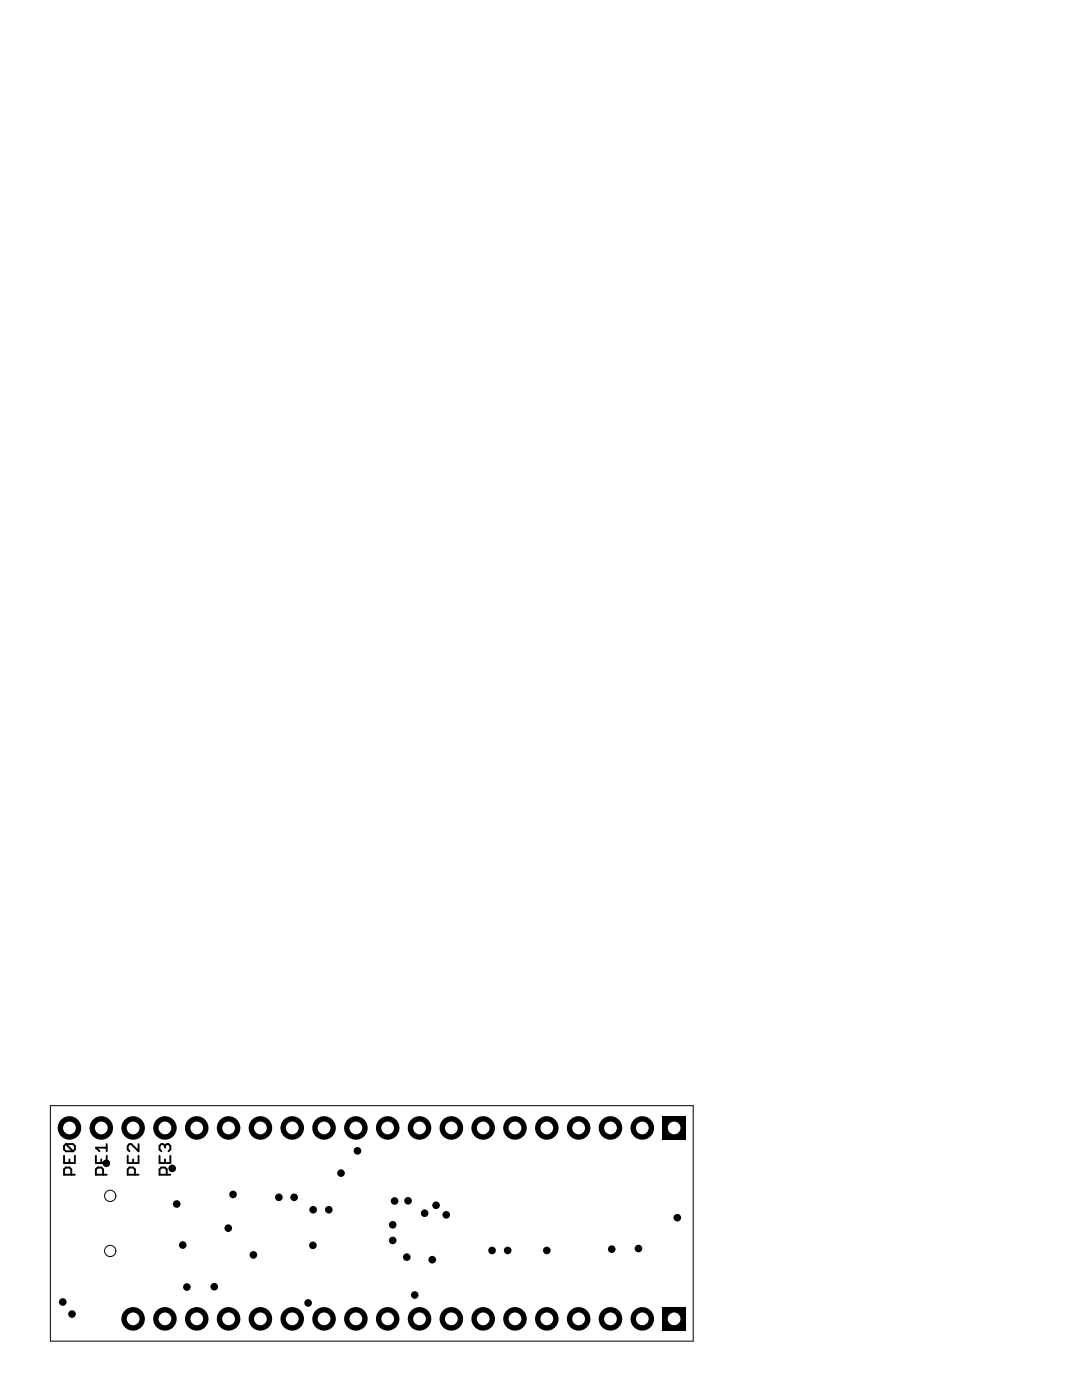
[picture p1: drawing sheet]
<svg xmlns="http://www.w3.org/2000/svg" width="216mm" height="279mm" viewBox="0 0 216 279" stroke-linecap="round" stroke-linejoin="round" font-family="sans-serif">
<g fill="none" stroke="#000" stroke-width=".2">
<path d="M10.1 220.7h128.2v47h-128.2z"/>
<circle cx="22" cy="238.7" r="1.13"/>
<circle cx="22" cy="249.7" r="1.13"/>
</g>
<g fill="none" stroke="#000" stroke-width=".38">
<path d="M12.8 230.7v1.4h2.1v-1.4M13.1 228.3h1.5l.3 .4v.7l-.3 .4M13.1 228.3l-.3 .4v.7l.3 .4h1.5M13.1 228.3l1.5 1.5M13.9 231.4v.7M14.2 234.4v-1l-.3-.4h-.8l-.3 .4v1h2.1M19.1 230.7v1.4h2.2v-1.4M20.2 231.4v.7M20.6 234.4v-1l-.4-.4h-.7l-.4 .4v1h2.2M21.3 228.3v1.5M21.3 229h-2.2l.7 .8M25.5 230.7v1.4h2.1v-1.4"/>
<path d="M26.6 231.4v.7M26.9 234.4v-1l-.3-.4h-.8l-.3 .4v1h2.1M27.6 228.3v1.5l-1.4-1.5h-.4l-.3 .4v.7l.3 .4M31.8 230.7v1.4h2.2v-1.4M32.9 228.7l-.4-.4h-.3l-.4 .4v.7l.4 .4M32.9 228.7l.4-.4h.3l.4 .4v.7l-.4 .4M32.9 228.7v.3M32.9 231.4v.7M33.3 234.4v-1l-.4-.4h-.7l-.4 .4v1h2.2"/>
</g>
<g fill="#000">
<path d="M132.2 222.8h4.7v4.7h-4.7zM132.2 260.9h4.7v4.7h-4.7z"/>
<circle cx="13.9" cy="225.1" r="2.35"/>
<circle cx="20.2" cy="225.1" r="2.35"/>
<circle cx="21.2" cy="232.2" r=".76"/>
<circle cx="26.6" cy="225.1" r="2.35"/>
<circle cx="32.9" cy="225.1" r="2.35"/>
<circle cx="34.4" cy="233.2" r=".76"/>
<circle cx="39.3" cy="225.1" r="2.35"/>
<circle cx="45.6" cy="225.1" r="2.35"/>
<circle cx="46.5" cy="238.4" r=".76"/>
<circle cx="52" cy="225.1" r="2.35"/>
<circle cx="55.6" cy="239" r=".76"/>
<circle cx="58.3" cy="225.1" r="2.35"/>
<circle cx="58.7" cy="239" r=".76"/>
<circle cx="64.7" cy="225.1" r="2.35"/>
<circle cx="68" cy="234.1" r=".76"/>
<circle cx="71" cy="225.1" r="2.35"/>
<circle cx="71.3" cy="229.7" r=".76"/>
<circle cx="77.4" cy="225.1" r="2.35"/>
<circle cx="78.7" cy="239.7" r=".76"/>
<circle cx="81.4" cy="239.6" r=".76"/>
<circle cx="83.7" cy="225.1" r="2.35"/>
<circle cx="90.1" cy="225.1" r="2.35"/>
<circle cx="96.4" cy="225.1" r="2.35"/>
<circle cx="102.8" cy="225.1" r="2.35"/>
<circle cx="109.1" cy="225.1" r="2.35"/>
<circle cx="115.5" cy="225.1" r="2.35"/>
<circle cx="121.8" cy="225.1" r="2.35"/>
<circle cx="128.2" cy="225.1" r="2.35"/>
<circle cx="12.5" cy="259.8" r=".76"/>
<circle cx="35.3" cy="240.3" r=".76"/>
<circle cx="36.5" cy="248.5" r=".76"/>
<circle cx="37.3" cy="256.9" r=".76"/>
<circle cx="42.8" cy="256.8" r=".76"/>
<circle cx="45.5" cy="245.1" r=".76"/>
<circle cx="50.6" cy="250.4" r=".76"/>
<circle cx="62.4" cy="248.5" r=".76"/>
<circle cx="62.5" cy="241.4" r=".76"/>
<circle cx="65.6" cy="241.4" r=".76"/>
<circle cx="78.4" cy="247.6" r=".76"/>
<circle cx="78.4" cy="244.4" r=".76"/>
<circle cx="81.2" cy="250.9" r=".76"/>
<circle cx="82.8" cy="258.4" r=".76"/>
<circle cx="84.7" cy="242.1" r=".76"/>
<circle cx="86.3" cy="251.4" r=".76"/>
<circle cx="87" cy="240.5" r=".76"/>
<circle cx="89" cy="242.4" r=".76"/>
<circle cx="98.2" cy="249.6" r=".76"/>
<circle cx="101.3" cy="249.6" r=".76"/>
<circle cx="109.1" cy="249.6" r=".76"/>
<circle cx="122.1" cy="249.3" r=".76"/>
<circle cx="127.4" cy="249.2" r=".76"/>
<circle cx="135.1" cy="243" r=".76"/>
<circle cx="14.4" cy="262.3" r=".76"/>
<circle cx="26.6" cy="263.2" r="2.35"/>
<circle cx="32.9" cy="263.2" r="2.35"/>
<circle cx="39.3" cy="263.2" r="2.35"/>
<circle cx="45.6" cy="263.2" r="2.35"/>
<circle cx="52" cy="263.2" r="2.35"/>
<circle cx="58.3" cy="263.2" r="2.35"/>
<circle cx="61.5" cy="260" r=".76"/>
<circle cx="64.7" cy="263.2" r="2.35"/>
<circle cx="71" cy="263.2" r="2.35"/>
<circle cx="77.4" cy="263.2" r="2.35"/>
<circle cx="83.7" cy="263.2" r="2.35"/>
<circle cx="90.1" cy="263.2" r="2.35"/>
<circle cx="96.4" cy="263.2" r="2.35"/>
<circle cx="102.8" cy="263.2" r="2.35"/>
<circle cx="109.1" cy="263.2" r="2.35"/>
<circle cx="115.5" cy="263.2" r="2.35"/>
<circle cx="121.8" cy="263.2" r="2.35"/>
<circle cx="128.2" cy="263.2" r="2.35"/>
</g>
<g fill="#fff">
<circle cx="134.5" cy="263.2" r="1.27"/>
<circle cx="128.2" cy="263.2" r="1.27"/>
<circle cx="121.8" cy="263.2" r="1.27"/>
<circle cx="115.5" cy="263.2" r="1.27"/>
<circle cx="109.1" cy="263.2" r="1.27"/>
<circle cx="102.8" cy="263.2" r="1.27"/>
<circle cx="96.4" cy="263.2" r="1.27"/>
<circle cx="90.1" cy="263.2" r="1.27"/>
<circle cx="83.7" cy="263.2" r="1.27"/>
<circle cx="77.4" cy="263.2" r="1.27"/>
<circle cx="71" cy="263.2" r="1.27"/>
<circle cx="64.7" cy="263.2" r="1.27"/>
<circle cx="58.3" cy="263.2" r="1.27"/>
<circle cx="52" cy="263.2" r="1.27"/>
<circle cx="45.6" cy="263.2" r="1.27"/>
<circle cx="39.3" cy="263.2" r="1.27"/>
<circle cx="32.9" cy="263.2" r="1.27"/>
<circle cx="26.6" cy="263.2" r="1.27"/>
<circle cx="134.5" cy="225.1" r="1.27"/>
<circle cx="128.2" cy="225.1" r="1.27"/>
<circle cx="121.8" cy="225.1" r="1.27"/>
<circle cx="115.5" cy="225.1" r="1.27"/>
<circle cx="109.1" cy="225.1" r="1.27"/>
<circle cx="102.8" cy="225.1" r="1.27"/>
<circle cx="96.4" cy="225.1" r="1.27"/>
<circle cx="90.1" cy="225.1" r="1.27"/>
<circle cx="83.7" cy="225.1" r="1.27"/>
<circle cx="77.4" cy="225.1" r="1.27"/>
<circle cx="71" cy="225.1" r="1.27"/>
<circle cx="64.7" cy="225.1" r="1.27"/>
<circle cx="58.3" cy="225.1" r="1.27"/>
<circle cx="52" cy="225.1" r="1.27"/>
<circle cx="45.6" cy="225.1" r="1.27"/>
<circle cx="39.3" cy="225.1" r="1.27"/>
<circle cx="32.9" cy="225.1" r="1.27"/>
<circle cx="26.6" cy="225.1" r="1.27"/>
<circle cx="20.2" cy="225.1" r="1.27"/>
<circle cx="13.9" cy="225.1" r="1.27"/>
</g>
</svg>
